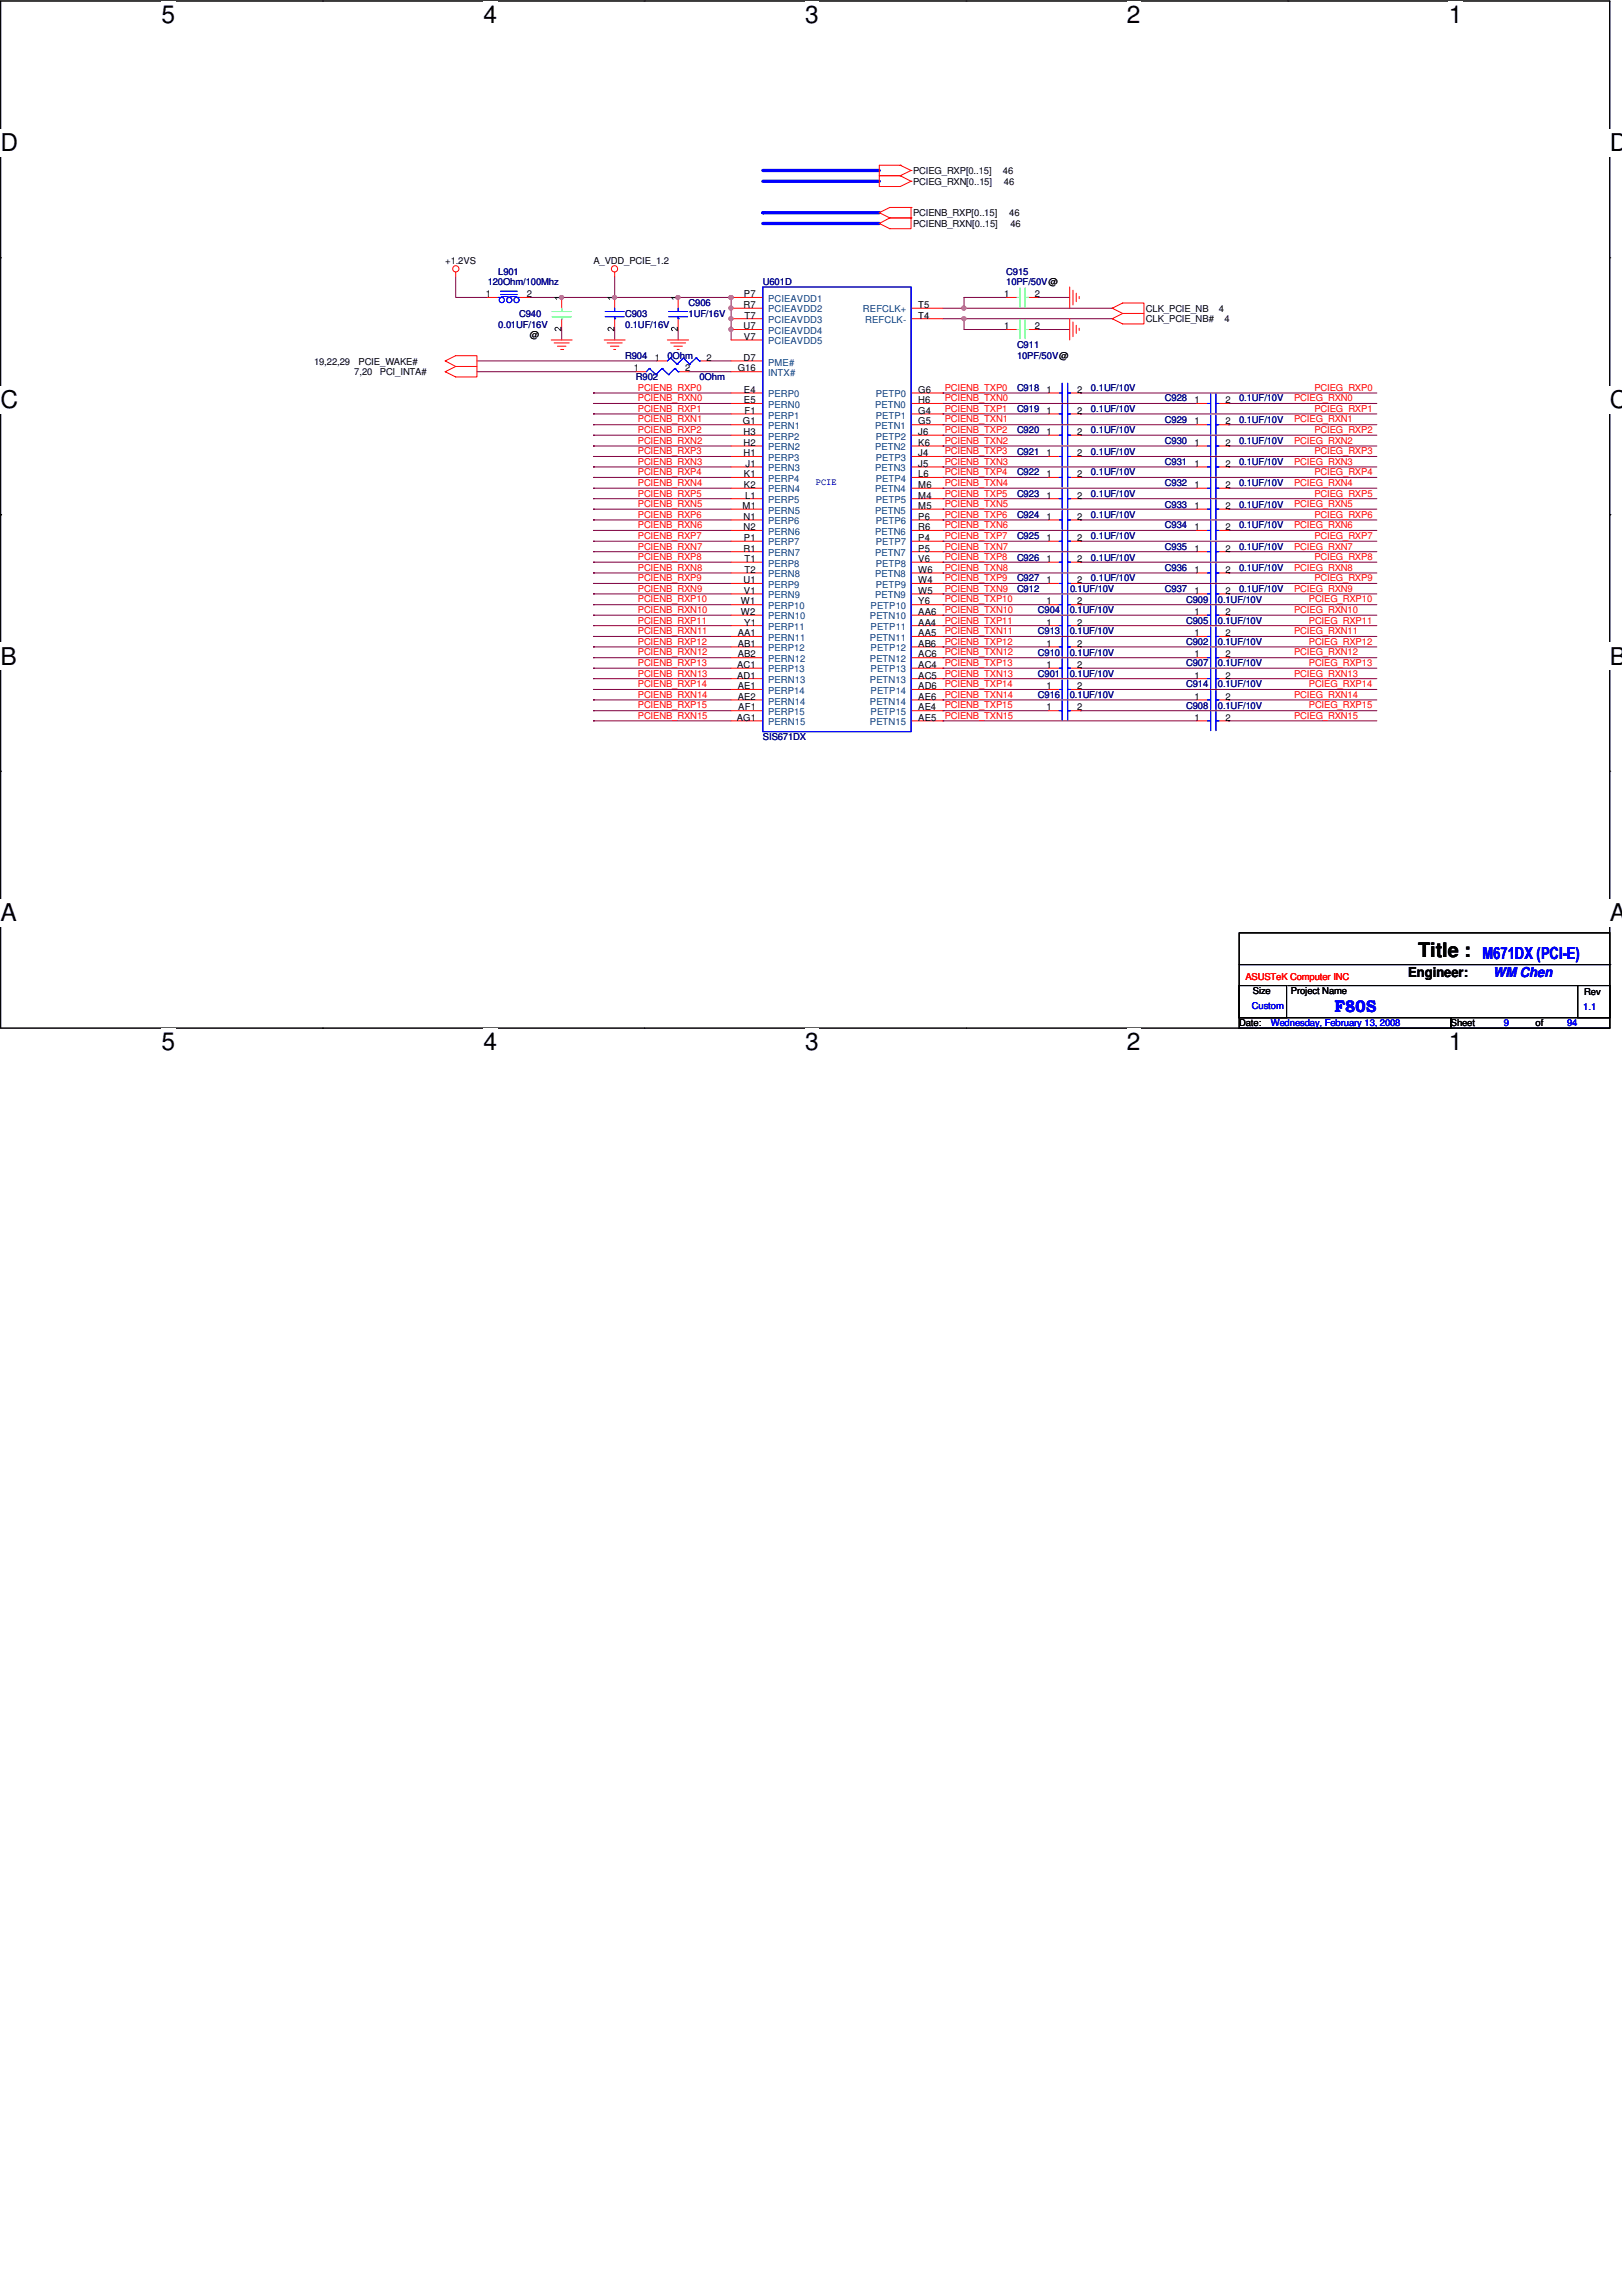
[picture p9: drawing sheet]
<svg xmlns="http://www.w3.org/2000/svg" width="210mm" height="297mm" viewBox="0 0 210 297" stroke-linecap="round" stroke-linejoin="round" font-family="sans-serif">
<defs><g id="words">
<g font-size="3.2">
<text x="20.9" y="3">5</text>
<text x="62.6" y="3">4</text>
<text x="104.2" y="3">3</text>
<text x="145.8" y="3">2</text>
<text x="187.5" y="3">1</text>
<text x=".1" y="19.6">D</text>
<text x="208.3" y="19.6">D</text>
<text x=".1" y="52.7">C</text>
<text x="208.3" y="52.7">C</text>
<text x=".1" y="86">B</text>
<text x="208.3" y="86">B</text>
<text x=".1" y="119.2">A</text>
<text x="208.3" y="119.2">A</text>
<text x="20.9" y="135.8">5</text>
<text x="62.6" y="135.8">4</text>
<text x="104.2" y="135.8">3</text>
<text x="145.8" y="135.8">2</text>
<text x="187.5" y="135.8">1</text>
</g>
<text font-size="2.6" x="183.5" y="123.8">Title :</text>
<g font-size="2.2" fill="#00f">
<text x="191.9" y="124.1">M671DX (PCI-E)</text>
<text x="172.7" y="130.9">F80S</text>
</g>
<text font-size="1.8" x="182.2" y="126.4">Engineer:</text>
<text font-size="1.8" fill="#00f" x="193.3" y="126.4">WM Chen</text>
<g font-size="1.2">
<text x="118.2" y="22.5">PCIEG_RXP[0..15]</text>
<text x="118.2" y="23.9">PCIEG_RXN[0..15]</text>
<text x="129.8" y="22.5">46</text>
<text x="129.9" y="23.9">46</text>
<text x="118.2" y="28">PCIENB_RXP[0..15]</text>
<text x="118.2" y="29.3">PCIENB_RXN[0..15]</text>
<text x="130.6" y="28">46</text>
<text x="130.8" y="29.3">46</text>
<text x="57.6" y="34.1">+1.2VS</text>
<text x="76.8" y="34.1">A_VDD_PCIE_1.2</text>
<text x="62.9" y="38.5">1</text>
<text x="68.2" y="38.5">2</text>
<text x="96.2" y="39.8">R7</text>
<text x="96.3" y="38.5">P7</text>
<text x="96.4" y="41.2">T7</text>
<text x="118.8" y="41.2">T4</text>
<text x="118.8" y="39.8">T5</text>
<text x="130" y="38.5">1</text>
<text x="133.9" y="38.5">2</text>
<text x="148.3" y="40.3">CLK_PCIE_NB</text>
<text x="148.3" y="41.7">CLK_PCIE_NB#</text>
<text x="157.7" y="40.3">4</text>
<text x="158.5" y="41.7">4</text>
<text x="40.6" y="47.2">19,22,29</text>
<text x="46.4" y="47.2">PCIE_WAKE#</text>
<text x="68.6" y="43.7">@</text>
<text x="84.8" y="46.7">1</text>
<text x="91.4" y="46.7">2</text>
<text x="96.2" y="42.6">U7</text>
<text x="96.2" y="46.7">D7</text>
<text x="96.3" y="43.9">V7</text>
<text x="130" y="42.6">1</text>
<text x="133.9" y="42.6">2</text>
<text x="45.8" y="48.5">7,20</text>
<text x="49.1" y="48.5">PCI_INTA#</text>
<text x="82" y="48">1</text>
<text x="88.7" y="48">2</text>
<text x="95.5" y="48">G16</text>
<text x="96.3" y="50.8">E4</text>
<text x="96.3" y="52.2">E5</text>
<text x="96.4" y="53.6">F1</text>
<text x="118.8" y="50.8">G6</text>
<text x="118.8" y="53.6">G4</text>
<text x="118.8" y="52.2">H6</text>
<text x="135.4" y="50.8">1</text>
<text x="135.4" y="53.6">1</text>
<text x="139.4" y="50.8">2</text>
<text x="139.4" y="53.6">2</text>
<text x="154.6" y="52.2">1</text>
<text x="158.6" y="52.2">2</text>
<text x="96.1" y="54.9">G1</text>
<text x="96.2" y="56.3">H3</text>
<text x="96.2" y="57.7">H2</text>
<text x="96.2" y="59">H1</text>
<text x="118.8" y="56.3">J6</text>
<text x="118.8" y="59">J4</text>
<text x="118.8" y="54.9">G5</text>
<text x="118.8" y="57.7">K6</text>
<text x="135.4" y="56.3">1</text>
<text x="135.4" y="59">1</text>
<text x="139.4" y="56.3">2</text>
<text x="139.4" y="59">2</text>
<text x="154.6" y="54.9">1</text>
<text x="154.6" y="57.7">1</text>
<text x="158.6" y="54.9">2</text>
<text x="158.6" y="57.7">2</text>
<text x="96.1" y="65.9">M1</text>
<text x="96.3" y="61.8">K1</text>
<text x="96.3" y="63.1">K2</text>
<text x="96.4" y="64.5">L1</text>
<text x="96.5" y="60.4">J1</text>
<text x="118.8" y="61.8">L6</text>
<text x="118.8" y="64.5">M4</text>
<text x="118.8" y="60.4">J5</text>
<text x="118.8" y="63.1">M6</text>
<text x="118.8" y="65.9">M5</text>
<text x="135.4" y="64.5">1</text>
<text x="135.4" y="61.8">1</text>
<text x="139.4" y="64.5">2</text>
<text x="139.4" y="61.8">2</text>
<text x="154.6" y="63.1">1</text>
<text x="154.6" y="60.4">1</text>
<text x="154.6" y="65.9">1</text>
<text x="158.6" y="63.1">2</text>
<text x="158.6" y="60.4">2</text>
<text x="158.6" y="65.9">2</text>
<text x="96.2" y="67.2">N1</text>
<text x="96.2" y="68.6">N2</text>
<text x="96.2" y="71.4">R1</text>
<text x="96.3" y="70">P1</text>
<text x="118.8" y="67.2">P6</text>
<text x="118.8" y="70">P4</text>
<text x="118.8" y="68.6">R6</text>
<text x="118.8" y="71.4">P5</text>
<text x="135.4" y="70">1</text>
<text x="135.4" y="67.2">1</text>
<text x="139.4" y="70">2</text>
<text x="139.4" y="67.2">2</text>
<text x="154.6" y="68.6">1</text>
<text x="154.6" y="71.4">1</text>
<text x="158.6" y="68.6">2</text>
<text x="158.6" y="71.4">2</text>
<text x="96.2" y="75.5">U1</text>
<text x="96.3" y="76.8">V1</text>
<text x="96.4" y="74.1">T2</text>
<text x="96.4" y="72.7">T1</text>
<text x="118.8" y="72.7">V6</text>
<text x="118.8" y="75.5">W4</text>
<text x="118.8" y="74.1">W6</text>
<text x="118.8" y="76.8">W5</text>
<text x="135.4" y="75.5">1</text>
<text x="135.4" y="72.7">1</text>
<text x="139.4" y="75.5">2</text>
<text x="139.4" y="72.7">2</text>
<text x="154.6" y="76.8">1</text>
<text x="154.6" y="74.1">1</text>
<text x="158.6" y="76.8">2</text>
<text x="158.6" y="74.1">2</text>
<text x="95.5" y="82.3">AA1</text>
<text x="95.5" y="83.7">AB1</text>
<text x="95.9" y="78.2">W1</text>
<text x="95.9" y="79.5">W2</text>
<text x="96.3" y="80.9">Y1</text>
<text x="118.8" y="78.2">Y6</text>
<text x="118.8" y="80.9">AA4</text>
<text x="118.8" y="83.7">AB6</text>
<text x="118.8" y="79.5">AA6</text>
<text x="118.8" y="82.3">AA5</text>
<text x="135.4" y="80.9">1</text>
<text x="135.4" y="78.2">1</text>
<text x="135.4" y="83.7">1</text>
<text x="139.4" y="80.9">2</text>
<text x="139.4" y="78.2">2</text>
<text x="139.4" y="83.7">2</text>
<text x="154.6" y="82.3">1</text>
<text x="154.6" y="79.5">1</text>
<text x="158.6" y="82.3">2</text>
<text x="158.6" y="79.5">2</text>
<text x="95.4" y="86.4">AC1</text>
<text x="95.4" y="87.8">AD1</text>
<text x="95.5" y="85">AB2</text>
<text x="95.5" y="89.2">AE1</text>
<text x="118.8" y="86.4">AC4</text>
<text x="118.8" y="89.2">AD6</text>
<text x="118.8" y="85">AC6</text>
<text x="118.8" y="87.8">AC5</text>
<text x="135.4" y="89.2">1</text>
<text x="135.4" y="86.4">1</text>
<text x="139.4" y="89.2">2</text>
<text x="139.4" y="86.4">2</text>
<text x="154.6" y="87.8">1</text>
<text x="154.6" y="85">1</text>
<text x="158.6" y="87.8">2</text>
<text x="158.6" y="85">2</text>
<text x="95.3" y="93.3">AG1</text>
<text x="95.5" y="90.6">AE2</text>
<text x="95.5" y="91.9">AF1</text>
<text x="118.8" y="91.9">AE4</text>
<text x="118.8" y="90.6">AE6</text>
<text x="118.8" y="93.3">AE5</text>
<text x="135.4" y="91.9">1</text>
<text x="139.4" y="91.9">2</text>
<text x="154.6" y="93.3">1</text>
<text x="154.6" y="90.6">1</text>
<text x="158.6" y="93.3">2</text>
<text x="158.6" y="90.6">2</text>
<text x="162.1" y="128.7">Size</text>
<text x="167" y="128.7">Project Name</text>
<text x="205" y="128.8">Rev</text>
<text x="160.4" y="132.8">Date:</text>
<text x="187.7" y="132.8">Sheet</text>
<text x="198.7" y="132.8">of</text>
</g>
<g font-size="1.2" fill="#000080">
<text x="64.5" y="35.5">L901</text>
<text x="130.2" y="35.5">C915</text>
<text x="63.1" y="36.9">120Ohm/100Mhz</text>
<text x="67.2" y="41">C940</text>
<text x="80.9" y="41">C903</text>
<text x="89.1" y="39.6">C906</text>
<text x="89.1" y="41">1UF/16V</text>
<text x="98.7" y="36.9">U601D</text>
<text x="130.2" y="36.9">10PF/50V@</text>
<text x="64.5" y="42.4">0.01UF/16V</text>
<text x="80.9" y="42.4">0.1UF/16V</text>
<text x="80.9" y="46.4">R904</text>
<text x="86.4" y="46.4">0Ohm</text>
<text x="131.6" y="45.1">C911</text>
<text x="131.6" y="46.4">10PF/50V@</text>
<text x="82.3" y="49.2">R902</text>
<text x="90.5" y="49.2">0Ohm</text>
<text x="131.6" y="50.6">C918</text>
<text x="131.6" y="53.3">C919</text>
<text x="141.2" y="50.6">0.1UF/10V</text>
<text x="141.2" y="53.3">0.1UF/10V</text>
<text x="150.7" y="51.9">C928</text>
<text x="160.4" y="51.9">0.1UF/10V</text>
<text x="131.6" y="56">C920</text>
<text x="131.6" y="58.8">C921</text>
<text x="141.2" y="56">0.1UF/10V</text>
<text x="141.2" y="58.8">0.1UF/10V</text>
<text x="150.7" y="54.7">C929</text>
<text x="150.7" y="57.4">C930</text>
<text x="160.4" y="54.7">0.1UF/10V</text>
<text x="160.4" y="57.4">0.1UF/10V</text>
<text x="131.6" y="64.3">C923</text>
<text x="131.6" y="61.5">C922</text>
<text x="141.2" y="64.3">0.1UF/10V</text>
<text x="141.2" y="61.5">0.1UF/10V</text>
<text x="150.7" y="62.9">C932</text>
<text x="150.7" y="60.2">C931</text>
<text x="150.7" y="65.7">C933</text>
<text x="160.4" y="62.9">0.1UF/10V</text>
<text x="160.4" y="60.2">0.1UF/10V</text>
<text x="160.4" y="65.7">0.1UF/10V</text>
<text x="131.6" y="69.8">C925</text>
<text x="131.6" y="67">C924</text>
<text x="141.2" y="69.8">0.1UF/10V</text>
<text x="141.2" y="67">0.1UF/10V</text>
<text x="150.7" y="68.4">C934</text>
<text x="150.7" y="71.1">C935</text>
<text x="160.4" y="68.4">0.1UF/10V</text>
<text x="160.4" y="71.1">0.1UF/10V</text>
<text x="131.6" y="76.6">C912</text>
<text x="131.6" y="75.2">C927</text>
<text x="131.6" y="72.5">C926</text>
<text x="138.5" y="76.6">0.1UF/10V</text>
<text x="141.2" y="75.2">0.1UF/10V</text>
<text x="141.2" y="72.5">0.1UF/10V</text>
<text x="150.7" y="76.6">C937</text>
<text x="150.7" y="73.9">C936</text>
<text x="153.5" y="78">C909</text>
<text x="157.6" y="78">0.1UF/10V</text>
<text x="160.4" y="76.6">0.1UF/10V</text>
<text x="160.4" y="73.9">0.1UF/10V</text>
<text x="134.3" y="79.3">C904</text>
<text x="134.3" y="82.1">C913</text>
<text x="138.4" y="79.3">0.1UF/10V</text>
<text x="138.4" y="82.1">0.1UF/10V</text>
<text x="153.5" y="80.7">C905</text>
<text x="153.5" y="83.4">C902</text>
<text x="157.6" y="80.7">0.1UF/10V</text>
<text x="157.6" y="83.4">0.1UF/10V</text>
<text x="134.3" y="87.5">C901</text>
<text x="134.3" y="84.8">C910</text>
<text x="138.4" y="87.5">0.1UF/10V</text>
<text x="138.4" y="84.8">0.1UF/10V</text>
<text x="153.5" y="86.2">C907</text>
<text x="153.5" y="88.9">C914</text>
<text x="157.6" y="86.2">0.1UF/10V</text>
<text x="157.6" y="88.9">0.1UF/10V</text>
<text x="98.7" y="95.8">SIS671DX</text>
<text x="134.3" y="90.3">C916</text>
<text x="138.4" y="90.3">0.1UF/10V</text>
<text x="153.5" y="91.7">C908</text>
<text x="157.6" y="91.7">0.1UF/10V</text>
</g>
<g font-size="1.2" fill="#004080">
<text x="99.4" y="39.1">PCIEAVDD1</text>
<text x="99.4" y="40.4">PCIEAVDD2</text>
<text x="99.4" y="41.8">PCIEAVDD3</text>
<text x="111.7" y="40.4">REFCLK+</text>
<text x="112" y="41.8">REFCLK-</text>
<text x="99.4" y="43.2">PCIEAVDD4</text>
<text x="99.4" y="44.5">PCIEAVDD5</text>
<text x="99.4" y="47.3">PME#</text>
<text x="99.4" y="51.4">PERP0</text>
<text x="99.4" y="52.7">PERN0</text>
<text x="99.4" y="48.6">INTX#</text>
<text x="113.2" y="52.7">PETN0</text>
<text x="113.3" y="51.4">PETP0</text>
<text x="99.4" y="54.1">PERP1</text>
<text x="99.4" y="55.5">PERN1</text>
<text x="99.4" y="56.9">PERP2</text>
<text x="99.4" y="58.3">PERN2</text>
<text x="99.4" y="59.6">PERP3</text>
<text x="113.2" y="55.5">PETN1</text>
<text x="113.2" y="58.3">PETN2</text>
<text x="113.3" y="56.9">PETP2</text>
<text x="113.3" y="54.1">PETP1</text>
<text x="113.3" y="59.6">PETP3</text>
<text x="99.4" y="61">PERN3</text>
<text x="99.4" y="62.4">PERP4</text>
<text x="99.4" y="63.7">PERN4</text>
<text x="99.4" y="65.1">PERP5</text>
<text x="113.2" y="61">PETN3</text>
<text x="113.2" y="63.7">PETN4</text>
<text x="113.3" y="62.4">PETP4</text>
<text x="113.3" y="65.1">PETP5</text>
<text x="99.4" y="66.5">PERN5</text>
<text x="99.4" y="67.8">PERP6</text>
<text x="99.4" y="69.2">PERN6</text>
<text x="99.4" y="70.6">PERP7</text>
<text x="99.4" y="72">PERN7</text>
<text x="113.2" y="66.5">PETN5</text>
<text x="113.2" y="69.2">PETN6</text>
<text x="113.2" y="72">PETN7</text>
<text x="113.3" y="67.8">PETP6</text>
<text x="113.3" y="70.6">PETP7</text>
<text x="99.4" y="77.4">PERN9</text>
<text x="99.4" y="74.7">PERN8</text>
<text x="99.4" y="76">PERP9</text>
<text x="99.4" y="73.3">PERP8</text>
<text x="113.2" y="74.7">PETN8</text>
<text x="113.2" y="77.4">PETN9</text>
<text x="113.3" y="73.3">PETP8</text>
<text x="113.3" y="76">PETP9</text>
<text x="99.4" y="78.8">PERP10</text>
<text x="99.4" y="80.1">PERN10</text>
<text x="99.4" y="81.5">PERP11</text>
<text x="99.4" y="82.9">PERN11</text>
<text x="112.6" y="80.1">PETN10</text>
<text x="112.6" y="82.9">PETN11</text>
<text x="112.6" y="78.8">PETP10</text>
<text x="112.6" y="81.5">PETP11</text>
<text x="99.4" y="84.3">PERP12</text>
<text x="99.4" y="85.6">PERN12</text>
<text x="99.4" y="87">PERP13</text>
<text x="99.4" y="88.4">PERN13</text>
<text x="99.4" y="89.7">PERP14</text>
<text x="112.6" y="85.6">PETN12</text>
<text x="112.6" y="88.4">PETN13</text>
<text x="112.6" y="84.3">PETP12</text>
<text x="112.6" y="87">PETP13</text>
<text x="112.6" y="89.7">PETP14</text>
<text x="99.4" y="91.1">PERN14</text>
<text x="99.4" y="92.5">PERP15</text>
<text x="99.4" y="93.9">PERN15</text>
<text x="112.6" y="91.1">PETN14</text>
<text x="112.6" y="93.9">PETN15</text>
<text x="112.6" y="92.5">PETP15</text>
</g>
<g font-size="1.2" fill="#f00">
<text x="82.6" y="50.5">PCIENB_RXP0</text>
<text x="82.6" y="51.9">PCIENB_RXN0</text>
<text x="82.6" y="53.3">PCIENB_RXP1</text>
<text x="122.3" y="51.9">PCIENB_TXN0</text>
<text x="122.3" y="53.3">PCIENB_TXP1</text>
<text x="122.3" y="50.5">PCIENB_TXP0</text>
<text x="167.5" y="51.9">PCIEG_RXN0</text>
<text x="170.1" y="53.3">PCIEG_RXP1</text>
<text x="170.1" y="50.5">PCIEG_RXP0</text>
<text x="82.6" y="54.7">PCIENB_RXN1</text>
<text x="82.6" y="56">PCIENB_RXP2</text>
<text x="82.6" y="57.4">PCIENB_RXN2</text>
<text x="82.6" y="58.8">PCIENB_RXP3</text>
<text x="122.3" y="54.7">PCIENB_TXN1</text>
<text x="122.3" y="56">PCIENB_TXP2</text>
<text x="122.3" y="57.4">PCIENB_TXN2</text>
<text x="122.3" y="58.8">PCIENB_TXP3</text>
<text x="167.5" y="54.7">PCIEG_RXN1</text>
<text x="167.5" y="57.4">PCIEG_RXN2</text>
<text x="170.1" y="56">PCIEG_RXP2</text>
<text x="170.1" y="58.8">PCIEG_RXP3</text>
<text x="82.6" y="60.1">PCIENB_RXN3</text>
<text x="82.6" y="61.5">PCIENB_RXP4</text>
<text x="82.6" y="62.9">PCIENB_RXN4</text>
<text x="82.6" y="64.3">PCIENB_RXP5</text>
<text x="82.6" y="65.6">PCIENB_RXN5</text>
<text x="122.3" y="60.1">PCIENB_TXN3</text>
<text x="122.3" y="61.5">PCIENB_TXP4</text>
<text x="122.3" y="62.9">PCIENB_TXN4</text>
<text x="122.3" y="64.3">PCIENB_TXP5</text>
<text x="122.3" y="65.6">PCIENB_TXN5</text>
<text x="167.5" y="60.1">PCIEG_RXN3</text>
<text x="167.5" y="65.6">PCIEG_RXN5</text>
<text x="167.5" y="62.9">PCIEG_RXN4</text>
<text x="170.1" y="64.3">PCIEG_RXP5</text>
<text x="170.1" y="61.5">PCIEG_RXP4</text>
<text x="82.6" y="67">PCIENB_RXP6</text>
<text x="82.6" y="68.4">PCIENB_RXN6</text>
<text x="82.6" y="69.7">PCIENB_RXP7</text>
<text x="82.6" y="71.1">PCIENB_RXN7</text>
<text x="122.3" y="67">PCIENB_TXP6</text>
<text x="122.3" y="68.4">PCIENB_TXN6</text>
<text x="122.3" y="69.7">PCIENB_TXP7</text>
<text x="122.3" y="71.1">PCIENB_TXN7</text>
<text x="167.5" y="68.4">PCIEG_RXN6</text>
<text x="167.5" y="71.1">PCIEG_RXN7</text>
<text x="170.1" y="67">PCIEG_RXP6</text>
<text x="170.1" y="69.7">PCIEG_RXP7</text>
<text x="82.6" y="72.5">PCIENB_RXP8</text>
<text x="82.6" y="73.8">PCIENB_RXN8</text>
<text x="82.6" y="75.2">PCIENB_RXP9</text>
<text x="82.6" y="76.6">PCIENB_RXN9</text>
<text x="82.6" y="77.9">PCIENB_RXP10</text>
<text x="122.3" y="77.9">PCIENB_TXP10</text>
<text x="122.3" y="72.5">PCIENB_TXP8</text>
<text x="122.3" y="73.8">PCIENB_TXN8</text>
<text x="122.3" y="75.2">PCIENB_TXP9</text>
<text x="122.3" y="76.6">PCIENB_TXN9</text>
<text x="167.5" y="73.8">PCIEG_RXN8</text>
<text x="167.5" y="76.6">PCIEG_RXN9</text>
<text x="169.4" y="77.9">PCIEG_RXP10</text>
<text x="170.1" y="72.5">PCIEG_RXP8</text>
<text x="170.1" y="75.2">PCIEG_RXP9</text>
<text x="82.6" y="79.3">PCIENB_RXN10</text>
<text x="82.6" y="80.7">PCIENB_RXP11</text>
<text x="82.6" y="82">PCIENB_RXN11</text>
<text x="82.6" y="83.4">PCIENB_RXP12</text>
<text x="122.3" y="79.3">PCIENB_TXN10</text>
<text x="122.3" y="80.7">PCIENB_TXP11</text>
<text x="122.3" y="82">PCIENB_TXN11</text>
<text x="122.3" y="83.4">PCIENB_TXP12</text>
<text x="167.5" y="79.3">PCIEG_RXN10</text>
<text x="167.5" y="82">PCIEG_RXN11</text>
<text x="169.4" y="80.7">PCIEG_RXP11</text>
<text x="169.4" y="83.4">PCIEG_RXP12</text>
<text x="82.6" y="84.8">PCIENB_RXN12</text>
<text x="82.6" y="86.1">PCIENB_RXP13</text>
<text x="82.6" y="88.9">PCIENB_RXP14</text>
<text x="82.6" y="87.5">PCIENB_RXN13</text>
<text x="122.3" y="84.8">PCIENB_TXN12</text>
<text x="122.3" y="86.1">PCIENB_TXP13</text>
<text x="122.3" y="87.5">PCIENB_TXN13</text>
<text x="122.3" y="88.9">PCIENB_TXP14</text>
<text x="167.5" y="84.8">PCIEG_RXN12</text>
<text x="167.5" y="87.5">PCIEG_RXN13</text>
<text x="169.4" y="86.1">PCIEG_RXP13</text>
<text x="169.4" y="88.9">PCIEG_RXP14</text>
<text x="82.6" y="90.3">PCIENB_RXN14</text>
<text x="82.6" y="91.7">PCIENB_RXP15</text>
<text x="82.6" y="93">PCIENB_RXN15</text>
<text x="122.3" y="93">PCIENB_TXN15</text>
<text x="122.3" y="90.3">PCIENB_TXN14</text>
<text x="122.3" y="91.7">PCIENB_TXP15</text>
<text x="167.5" y="90.3">PCIEG_RXN14</text>
<text x="167.5" y="93">PCIEG_RXN15</text>
<text x="169.4" y="91.7">PCIEG_RXP15</text>
<text x="161.2" y="126.7">ASUSTeK Computer INC</text>
</g>
<g font-size="1.2" fill="#00f">
<text x="105.6" y="62.7">PCIE</text>
<text x="162" y="130.6">Custom</text>
<text x="204.9" y="130.7">1.1</text>
<text x="164.5" y="132.8">Wednesday, February 13, 2008</text>
<text x="194.6" y="132.8">9</text>
<text x="202.8" y="132.8">94</text>
</g>
</g></defs>
<path d="M.1 .1h208.2v132.9h-208.2z" fill="none" stroke="#000" stroke-width=".13"/>
<g fill="#fff">
<path d="M20.9 .1h1.8v3.6h-1.8z"/>
<path d="M20.9 133h1.8v3.6h-1.8z"/>
</g>
<path d="M41.7 .1h.1M41.7 133h.1" fill="none" stroke="#000" stroke-width=".13"/>
<g fill="#fff">
<path d="M62.5 .1h1.8v3.6h-1.8z"/>
<path d="M62.5 133h1.8v3.6h-1.8z"/>
</g>
<path d="M83.4 .1h.1M83.4 133h.1" fill="none" stroke="#000" stroke-width=".13"/>
<g fill="#fff">
<path d="M104.2 .1h1.8v3.6h-1.8z"/>
<path d="M104.2 133h1.8v3.6h-1.8z"/>
</g>
<path d="M125 .1h.1M125 133h.1" fill="none" stroke="#000" stroke-width=".13"/>
<g fill="#fff">
<path d="M145.8 .1h1.8v3.6h-1.8z"/>
<path d="M145.8 133h1.8v3.6h-1.8z"/>
</g>
<path d="M166.7 .1h.1M166.7 133h.1" fill="none" stroke="#000" stroke-width=".13"/>
<g fill="#fff">
<path d="M187.5 .1h1.8v3.6h-1.8z"/>
<path d="M187.5 133h1.8v3.6h-1.8z"/>
<path d="M.1 16.7h2.3v3.6h-2.3z"/>
<path d="M208.3 16.7h1.5v3.6h-1.5z"/>
<path d="M.1 49.9h2.3v3.6h-2.3z"/>
<path d="M208.3 49.9h1.5v3.6h-1.5z"/>
</g>
<path d="M.1 33.4h.1M208.3 33.4h.1" fill="none" stroke="#000" stroke-width=".13"/>
<g fill="#fff">
<path d="M.1 83.1h2.1v3.6h-2.1z"/>
<path d="M208.3 83.1h1.5v3.6h-1.5z"/>
</g>
<path d="M.1 66.6h.1M208.3 66.6h.1" fill="none" stroke="#000" stroke-width=".13"/>
<g fill="#fff">
<path d="M.1 116.4h2.1v3.5h-2.1z"/>
<path d="M208.3 116.4h1.5v3.5h-1.5z"/>
</g>
<path d="M.1 99.8h.1M208.3 99.8h.1" fill="none" stroke="#000" stroke-width=".13"/>
<path d="M94.6 38.5h.1M94.6 38.5v1.4M124.8 41.2v1.4M139.8 78.2h.1M139.8 78.2h38.4M122 93.3h.1M122 93.3h32.9" fill="none" stroke="#800040" stroke-width=".13"/>
<circle cx="94.6" cy="38.5" r=".26" fill="#f0f"/>
<circle cx="94.6" cy="38.5" r=".26" fill="none" stroke="#f0f" stroke-width=".13"/>
<path d="M94.6 42.6h.1M94.6 42.6v1.4" fill="none" stroke="#800040" stroke-width=".13"/>
<circle cx="94.6" cy="42.6" r=".28" fill="#f0f"/>
<circle cx="94.6" cy="42.6" r=".28" fill="none" stroke="#f0f" stroke-width=".13"/>
<path d="M94.6 39.9h.1M94.6 39.9v1.3" fill="none" stroke="#800040" stroke-width=".13"/>
<circle cx="94.6" cy="39.9" r=".28" fill="#f0f"/>
<circle cx="94.6" cy="39.9" r=".28" fill="none" stroke="#f0f" stroke-width=".13"/>
<path d="M124.8 39.9h.1M124.8 39.9h19.1" fill="none" stroke="#800040" stroke-width=".13"/>
<circle cx="124.7" cy="39.9" r=".28" fill="#f0f"/>
<circle cx="124.7" cy="39.9" r=".28" fill="none" stroke="#f0f" stroke-width=".13"/>
<path d="M87.8 38.5h.1M87.8 38.5h6.8M122 78.2h.1M122 78.2h13.7" fill="none" stroke="#800040" stroke-width=".13"/>
<circle cx="94.6" cy="38.5" r=".26" fill="#f0f"/>
<circle cx="94.6" cy="38.5" r=".26" fill="none" stroke="#f0f" stroke-width=".13"/>
<circle cx="87.7" cy="38.5" r=".26" fill="#f0f"/>
<circle cx="87.7" cy="38.5" r=".26" fill="none" stroke="#f0f" stroke-width=".13"/>
<g fill="none" stroke="#800040" stroke-width=".13">
<path d="M79.5 38.5h.1M79.5 38.5h8.3M89.1 48.1h5.5M91.9 46.7h2.7M122 52.2h.1M122 53.6h.1M122 54.9h.1M122 56.3h.1M122 57.7h.1M122 59.1h.1M122 52.2h32.9M122 53.6h13.7"/>
<path d="M122 54.9h32.9M122 56.3h13.7M122 57.7h32.9M122 59.1h13.7M139.8 53.6h.1M139.8 53.6h38.4M159 54.9h.1M159 54.9h19.2M122 60.4h.1M122 61.8h.1M122 63.2h.1M122 64.5h.1"/>
<path d="M122 65.9h.1M122 79.6h.1M122 67.3h.1M122 68.6h.1M122 70h.1M122 71.4h.1M122 72.7h.1M122 74.1h.1M122 75.5h.1M122 76.8h.1M122 72.7h13.7M122 74.1h32.9"/>
<path d="M122 75.5h13.7M122 76.8h32.9M122 60.4h32.9M122 61.8h13.7M122 63.2h32.9M122 64.5h13.7M122 65.9h32.9M122 79.6h32.9M122 67.3h13.7M122 68.6h32.9M122 70h13.7M122 71.4h32.9"/>
<path d="M139.8 72.7h.1M139.8 75.5h.1M139.8 72.7h38.4M139.8 75.5h38.4M159 74.1h.1M159 76.8h.1M159 79.6h.1M159 74.1h19.2M159 76.8h19.2M159 79.6h19.2M122 80.9h.1M122 82.3h.1"/>
<path d="M122 83.7h.1M122 85.1h.1M122 86.4h.1M122 87.8h.1M122 89.2h.1M122 90.6h.1M122 91.9h.1M122 80.9h13.7M122 82.3h32.9M122 83.7h13.7M122 85.1h32.9M122 86.4h13.7"/>
<path d="M122 87.8h32.9M122 89.2h13.7M122 90.6h32.9M122 91.9h13.7M139.8 80.9h.1M139.8 83.7h.1M139.8 86.4h.1M139.8 89.2h.1M139.8 91.9h.1M139.8 80.9h38.4M139.8 83.7h38.4M139.8 86.4h38.4"/>
<path d="M139.8 89.2h38.4M139.8 91.9h38.4M159 82.3h.1M159 85.1h.1M159 87.8h.1M159 90.6h.1M159 93.3h.1M159 82.3h19.2M159 85.1h19.2M159 87.8h19.2M159 90.6h19.2M159 93.3h19.2"/>
</g>
<circle cx="79.5" cy="38.5" r=".26" fill="#f0f"/>
<circle cx="79.5" cy="38.5" r=".26" fill="none" stroke="#f0f" stroke-width=".13"/>
<g fill="none" stroke="#800040" stroke-width=".13">
<path d="M59 35.8v2.7h4.1M79.5 35.8v2.7M134.3 38.5h4.1M76.8 50.8h.1M76.8 52.2h.1M76.8 53.6h.1M76.8 54.9h.1M76.8 56.3h.1M76.8 57.7h.1M76.8 59.1h.1M76.8 56.3h17.8M76.8 57.7h17.8"/>
<path d="M76.8 59.1h17.8M76.8 50.8h17.8M76.8 52.2h17.8M76.8 53.6h17.8M76.8 54.9h17.8M94.6 41.2h.1M94.6 41.2v1.4M122 50.8h.1M122 50.8h13.7M139.8 56.3h.1M139.8 59.1h.1M139.8 50.8h.1"/>
<path d="M139.8 56.3h38.4M139.8 59.1h38.4M139.8 50.8h38.4M159 57.7h.1M159 52.2h.1M159 57.7h19.2M159 52.2h19.2M76.8 60.4h.1M76.8 61.8h.1M76.8 63.2h.1M76.8 64.5h.1M76.8 65.9h.1"/>
<path d="M76.8 67.3h.1M76.8 68.6h.1M76.8 70h.1M76.8 71.4h.1M76.8 72.7h.1M76.8 74.1h.1M76.8 75.5h.1M76.8 76.8h.1M76.8 78.2h.1M76.8 79.6h.1M76.8 60.4h17.8M76.8 64.5h17.8"/>
<path d="M76.8 65.9h17.8M76.8 67.3h17.8M76.8 68.6h17.8M76.8 70h17.8M76.8 71.4h17.8M76.8 61.8h17.8M76.8 63.2h17.8M76.8 72.7h17.8M76.8 74.1h17.8M76.8 75.5h17.8M76.8 76.8h17.8M76.8 78.2h17.8"/>
<path d="M76.8 79.6h17.8M139.8 64.5h.1M139.8 67.3h.1M139.8 70h.1M139.8 61.8h.1M139.8 64.5h38.4M139.8 67.3h38.4M139.8 70h38.4M139.8 61.8h38.4M159 60.4h.1M159 65.9h.1M159 68.6h.1"/>
<path d="M159 71.4h.1M159 63.2h.1M159 60.4h19.2M159 65.9h19.2M159 68.6h19.2M159 71.4h19.2M159 63.2h19.2M76.8 80.9h.1M76.8 82.3h.1M76.8 83.7h.1M76.8 85.1h.1M76.8 86.4h.1"/>
<path d="M76.8 89.2h.1M76.8 90.6h.1M76.8 91.9h.1M76.8 93.3h.1M76.8 87.8h.1M76.8 80.9h17.8M76.8 82.3h17.8M76.8 83.7h17.8M76.8 85.1h17.8M76.8 86.4h17.8M76.8 89.2h17.8M76.8 90.6h17.8"/>
<path d="M76.8 91.9h17.8M76.8 93.3h17.8M76.8 87.8h17.8"/>
</g>
<circle cx="94.6" cy="41.2" r=".26" fill="#f0f"/>
<circle cx="94.6" cy="41.2" r=".26" fill="none" stroke="#f0f" stroke-width=".13"/>
<path d="M122 39.9h2.8M124.8 41.2h.1M124.8 41.2h19.1" fill="none" stroke="#800040" stroke-width=".13"/>
<circle cx="124.7" cy="41.2" r=".26" fill="#f0f"/>
<circle cx="124.7" cy="41.2" r=".26" fill="none" stroke="#f0f" stroke-width=".13"/>
<path d="M68.6 38.5h4.1M72.7 38.5h.1M130.2 38.5h-5.4v1.4M61.7 46.7h23.3M61.7 48.1h20.6M79.5 42.6v1.4M87.8 42.6v1.4M122 41.2h2.8M124.8 42.6h5.4M134.3 42.6h4.1" fill="none" stroke="#800040" stroke-width=".13"/>
<circle cx="72.7" cy="38.5" r=".26" fill="#f0f"/>
<circle cx="72.7" cy="38.5" r=".26" fill="none" stroke="#f0f" stroke-width=".13"/>
<path d="M72.7 38.5h6.8M79.5 38.5h.1M72.7 42.6v1.4" fill="none" stroke="#800040" stroke-width=".13"/>
<path d="M98.7 27.5h.1M98.7 23.5h15.1M98.7 22.1h15.1M98.7 28.9h15.1M98.7 27.5h15.1" fill="none" stroke="#00f" stroke-width=".42"/>
<g fill="none" stroke="#f00" stroke-width=".13">
<path d="M59 35.2v.6M63.1 38.5h1.4M67.2 38.5h1.4M72.7 38.5v1.4M79.5 35.2v.6M79.5 38.5v1.4M87.8 38.5v1.4M94.6 38.5h4.1M94.6 39.9h4.1M113.8 27.5h.1M113.8 28.9h.1M113.8 22.7h2.7"/>
<path d="M113.8 27.5l1.3 .7M115.1 28.2h2.8M115.1 28.2l-1.3 .7M116.5 21.4h.1M116.5 22.7h.1M116.5 21.4h-2.7v2.7h2.7l1.4-.6M116.5 21.4l1.4 .7M116.5 22.7l1.4 .8M117.9 22.1h.1M117.9 23.5h.1M117.9 26.8v1.4h-2.8M117.9 26.8h.1"/>
<path d="M117.9 28.2v1.4h-2.8l-1.3-.7M117.9 28.2h.1M117.9 22.1l-1.4 .6M117.9 26.8h-2.8l-1.3 .7M117.9 39.9h4.1M130.2 38.5h1.4M133 38.5h1.3M138.4 37.1v2.8M138.9 37.5v2M139.3 37.9v1.1M139.7 38.4v.3M143.9 39.9l1.4-.7h2.7v1.4h-2.7"/>
<path d="M143.9 39.9h.1M143.9 39.9l1.4 .7M57.6 46.7l1.4-.7h2.7v1.4h-2.7M57.6 46.7h.1M57.6 48.1h.1M57.6 46.7l1.4 .7M59 47.4h2.7v1.4h-2.7l-1.4-.7M59 47.4l-1.4 .7M71.3 44h2.7M71.7 44.4h2M72.1 44.8h1.1M72.6 45.2h.2"/>
<path d="M72.7 41.2v1.4M72.8 45.2h.1M78.2 44h2.7M78.6 44.4h1.9M79 44.8h1.1M79.4 45.2h.3M79.5 41.2v1.4M82.3 48.1h1.4M85 46.7h1.4M86.4 44h2.7M86.8 44.4h1.9M87.2 44.8h1.1"/>
<path d="M87.6 45.2h.3M87.8 41.2v1.4M87.8 48.1h1.3M90.5 46.7h1.4M94.6 44h4.1M94.6 52.2h4.1M94.6 50.8h4.1M94.6 53.6h4.1M94.6 48.1h4.1M94.6 54.9h4.1M94.6 56.3h4.1M94.6 57.7h4.1"/>
<path d="M94.6 59.1h4.1M94.6 41.2h4.1M94.6 42.6h4.1M94.6 46.7h4.1M117.9 52.2h4.1M117.9 50.8h4.1M117.9 53.6h4.1M117.9 54.9h4.1M117.9 56.3h4.1M117.9 57.7h4.1M117.9 59.1h4.1M117.9 41.2h4.1"/>
<path d="M130.2 42.6h1.4M133 42.6h1.3M135.7 50.8h1.4M135.7 53.6h1.4M135.7 56.3h1.4M135.7 59.1h1.4M138.4 41.2v2.8M138.4 50.8h1.4M138.4 53.6h1.4M138.4 56.3h1.4M138.4 59.1h1.4M138.9 41.7v1.9"/>
<path d="M139.3 42.1v1M139.7 42.5v.3M143.9 41.2h.1M145.3 40.6h2.7v1.3h-2.7l-1.4-.7M145.3 40.6l-1.4 .6M154.9 52.2h1.4M154.9 54.9h1.4M154.9 57.7h1.4M157.6 52.2h1.4M157.6 54.9h1.4M157.6 57.7h1.4M94.6 63.2h4.1"/>
<path d="M94.6 78.2h4.1M94.6 75.5h4.1M94.6 64.5h4.1M94.6 61.8h4.1M94.6 60.4h4.1M94.6 68.6h4.1M94.6 76.8h4.1M94.6 65.9h4.1M94.6 72.7h4.1M94.6 74.1h4.1M94.6 79.6h4.1M94.6 67.3h4.1"/>
<path d="M94.6 70h4.1M94.6 71.4h4.1M117.9 63.2h4.1M117.9 78.2h4.1M117.9 75.5h4.1M117.9 64.5h4.1M117.9 61.8h4.1M117.9 60.4h4.1M117.9 68.6h4.1M117.9 76.8h4.1M117.9 65.9h4.1M117.9 72.7h4.1"/>
<path d="M117.9 74.1h4.1M117.9 79.6h4.1M117.9 67.3h4.1M117.9 70h4.1M117.9 71.4h4.1M135.7 78.2h1.4M135.7 75.5h1.4M135.7 64.5h1.4M135.7 61.8h1.4M135.7 72.7h1.4M135.7 67.3h1.4M135.7 70h1.4"/>
<path d="M138.4 78.2h1.4M138.4 75.5h1.4M138.4 64.5h1.4M138.4 61.8h1.4M138.4 72.7h1.4M138.4 67.3h1.4M138.4 70h1.4M154.9 63.2h1.4M154.9 60.4h1.4M154.9 68.6h1.4M154.9 76.8h1.4M154.9 65.9h1.4"/>
<path d="M154.9 74.1h1.4M154.9 79.6h1.4M154.9 71.4h1.4M157.6 63.2h1.4M157.6 60.4h1.4M157.6 68.6h1.4M157.6 76.8h1.4M157.6 65.9h1.4M157.6 74.1h1.4M157.6 79.6h1.4M157.6 71.4h1.4M94.6 93.3h4.1"/>
<path d="M94.6 80.9h4.1M94.6 82.3h4.1M94.6 87.8h4.1M94.6 90.6h4.1M94.6 83.7h4.1M94.6 91.9h4.1M94.6 86.4h4.1M94.6 85.1h4.1M94.6 89.2h4.1M117.9 93.3h4.1M117.9 80.9h4.1M117.9 82.3h4.1"/>
<path d="M117.9 87.8h4.1M117.9 90.6h4.1M117.9 83.7h4.1M117.9 91.9h4.1M117.9 86.4h4.1M117.9 85.1h4.1M117.9 89.2h4.1M135.7 80.9h1.4M135.7 83.7h1.4M135.7 91.9h1.4M135.7 86.4h1.4M135.7 89.2h1.4"/>
<path d="M138.4 80.9h1.4M138.4 83.7h1.4M138.4 91.9h1.4M138.4 86.4h1.4M138.4 89.2h1.4M154.9 93.3h1.4M154.9 82.3h1.4M154.9 87.8h1.4M154.9 90.6h1.4M154.9 85.1h1.4M157.6 93.3h1.4M157.6 82.3h1.4"/>
<path d="M157.6 87.8h1.4M157.6 90.6h1.4M157.6 85.1h1.4"/>
<circle cx="59" cy="34.8" r=".41"/>
<circle cx="79.5" cy="34.8" r=".4"/>
</g>
<path d="M160.4 120.7h47.9v11h-47.9zM160.4 127.5h6.1v4.2h-6.1zM160.4 131.7h27.3v1.3h-27.3zM160.4 124.8h47.9M166.7 127.5h37.5M187.7 131.7h20.6v1.3h-20.6zM204.2 127.5h4.1v4.2h-4.1zM204.2 127.5h.1M208.3 124.8h.1" fill="none" stroke="#000" stroke-width=".13"/>
<g fill="none" stroke="#00f" stroke-width=".13">
<path d="M64.5 38.5h.4M64.8 38.1h2.1M64.8 37.7h2.1M64.9 38.4h.5h.4M66 38.4h.4h.5M66.8 38.5h.4M79.5 39.9v.4M87.8 39.9v.4M98.7 37.1h19.2v57.6h-19.2zM78.3 40.3h2.5M78.3 41h2.5M79.5 41.2h.1"/>
<path d="M79.5 41v.2M84 47.7h.1M84 47.7l.9 .8M84 47.7l-.3 .4M84.9 48.5h.1M85.7 47.7h.1M85.7 47.7l.8 .8M85.7 47.7l-.8 .8M86.5 48.5h.1M86.5 40.3h2.5M86.5 41h2.5M86.8 46.3h.1"/>
<path d="M86.8 46.3l.8 .8M86.8 46.3l-.4 .4M87.3 47.7h.1M87.3 47.7l.5 .4M87.3 47.7l-.8 .8M87.6 47.1h.1M87.8 41.2h.1M87.8 48.1h.1M87.8 41v.2M88.4 46.3h.1M88.4 46.3l.8 .8M88.4 46.3l-.8 .8"/>
<path d="M89.2 47.1h.1M90.1 46.3h.1M90.1 46.3l.4 .4M90.1 46.3l-.9 .8M90.5 46.7h.1M137.1 50.8h.4M137.1 53.6h.4M137.1 56.3h.4M137.1 59.1h.4M137.5 49.6v2.5M137.5 52.3v2.5M137.5 55.1v2.4"/>
<path d="M137.5 57.8v2.5M138.2 49.6v2.5M138.2 52.3v2.5M138.2 55.1v2.4M138.2 57.8v2.5M138.2 50.8h.2M138.2 53.6h.2M138.2 56.3h.2M138.2 59.1h.2M138.4 50.8h.1M138.4 53.6h.1M138.4 56.3h.1"/>
<path d="M138.4 59.1h.1M156.3 52.2h.4M156.3 54.9h.4M156.3 57.7h.4M156.7 51v2.4M156.7 53.7v2.5M156.7 56.4v2.5M156.7 59.2v2.4M157.4 51v2.4M157.4 53.7v2.5M157.4 56.4v2.5M157.4 59.2v2.4"/>
<path d="M157.4 52.2h.2M157.4 54.9h.2M157.4 57.7h.2M157.6 52.2h.1M157.6 54.9h.1M157.6 57.7h.1M137.1 78.2h.4M137.1 75.5h.4M137.1 64.5h.4M137.1 61.8h.4M137.1 72.7h.4M137.1 70h.4"/>
<path d="M137.1 67.3h.4M137.5 60.5v2.5M137.5 63.3v2.4M137.5 66v2.5M137.5 68.7v2.5M137.5 71.5v2.5M137.5 74.3v2.4M137.5 77v2.5M137.5 79.7v2.5M138.2 60.5v2.5M138.2 63.3v2.4M138.2 66v2.5"/>
<path d="M138.2 68.7v2.5M138.2 71.5v2.5M138.2 74.3v2.4M138.2 77v2.5M138.2 79.7v2.5M138.2 78.2h.2M138.2 75.5h.2M138.2 64.5h.2M138.2 61.8h.2M138.2 72.7h.2M138.2 70h.2M138.2 67.3h.2"/>
<path d="M138.4 78.2h.1M138.4 75.5h.1M138.4 64.5h.1M138.4 61.8h.1M138.4 72.7h.1M138.4 70h.1M138.4 67.3h.1M156.3 63.2h.4M156.3 60.4h.4M156.3 68.6h.4M156.3 76.8h.4M156.3 65.9h.4"/>
<path d="M156.3 74.1h.4M156.3 71.4h.4M156.3 79.6h.4M156.7 61.9v2.5M156.7 64.6v2.5M156.7 67.4v2.4M156.7 70.1v2.5M156.7 72.9v2.5M156.7 75.6v2.5M156.7 78.4v2.4M157.4 61.9v2.5M157.4 64.6v2.5"/>
<path d="M157.4 67.4v2.4M157.4 70.1v2.5M157.4 72.9v2.5M157.4 75.6v2.5M157.4 78.4v2.4M157.4 63.2h.2M157.4 60.4h.2M157.4 68.6h.2M157.4 76.8h.2M157.4 65.9h.2M157.4 74.1h.2M157.4 71.4h.2"/>
<path d="M157.4 79.6h.2M157.6 63.2h.1M157.6 60.4h.1M157.6 68.6h.1M157.6 76.8h.1M157.6 65.9h.1M157.6 74.1h.1M157.6 71.4h.1M157.6 79.6h.1M137.1 80.9h.4M137.1 83.7h.4M137.1 91.9h.4"/>
<path d="M137.1 89.2h.4M137.1 86.4h.4M137.5 82.5v2.4M137.5 85.2v2.5M137.5 88v2.4M137.5 90.7v2.4M138.2 82.5v2.4M138.2 85.2v2.5M138.2 88v2.4M138.2 90.7v2.4M138.2 80.9h.2M138.2 83.7h.2"/>
<path d="M138.2 91.9h.2M138.2 89.2h.2M138.2 86.4h.2M138.4 80.9h.1M138.4 83.7h.1M138.4 91.9h.1M138.4 89.2h.1M138.4 86.4h.1M156.3 93.3h.4M156.3 82.3h.4M156.3 87.8h.4M156.3 90.6h.4"/>
<path d="M156.3 85.1h.4M156.7 81.1v2.5M156.7 83.8v2.5M156.7 86.6v2.5M156.7 89.3v2.5M156.7 92.1v2.4M157.4 81.1v2.5M157.4 83.8v2.5M157.4 86.6v2.5M157.4 89.3v2.5M157.4 92.1v2.4M157.4 93.3h.2"/>
<path d="M157.4 82.3h.2M157.4 87.8h.2M157.4 90.6h.2M157.4 85.1h.2M157.6 93.3h.1M157.6 82.3h.1M157.6 87.8h.1M157.6 90.6h.1M157.6 85.1h.1"/>
<circle cx="64.9" cy="38.8" r=".34"/>
<circle cx="65.9" cy="38.8" r=".34"/>
<circle cx="66.8" cy="38.8" r=".34"/>
</g>
<path d="M131.6 38.5h.4M132 37.3v2.5M132.7 37.3v2.5M132.7 38.5h.3M133 38.5h.1M131.6 42.6h.4M132 41.4v2.4M132.7 41.4v2.4M132.7 42.6h.3M133 42.6h.1" fill="none" stroke="#80ff80" stroke-width=".13"/>
<path d="M71.8 38.4h.8v.2h-.6l.1 .2h-.1zM78.6 38.4h.9v.2h-.7l.2 .2h-.2zM86.8 38.4h.9v.2h-.7l.2 .2h-.1zM71.8 42.4a.52 .52 0 0 1 .7 .3v-.4h.1v.5h-.1a.39 .39 0 0 0-.6-.3l.1 .3-.2-.1zM78.7 42.4a.36 .36 0 0 1 .6 .2l.1 .1v-.4h.1v.5h-.2a.37 .37 0 0 0-.6-.3l.2 .3-.3-.1zM86.9 42.4a.52 .52 0 0 1 .7 .3v-.4h.1v.5h-.2a.39 .39 0 0 0-.5-.3l.1 .3-.2-.1z" fill="#000"/>
<path d="M72.7 39.9v.4M71.5 40.3h2.4M71.5 41h2.4M72.7 41.2h.1M72.7 41v.2" fill="none" stroke="#00ff80" stroke-width=".13"/>
<circle cx="94.6" cy="38.5" r=".26" fill="#f0f"/>
<circle cx="94.6" cy="38.5" r=".26" fill="none" stroke="#f0f" stroke-width=".13"/>
<circle cx="94.6" cy="42.6" r=".28" fill="#f0f"/>
<circle cx="94.6" cy="42.6" r=".28" fill="none" stroke="#f0f" stroke-width=".13"/>
<circle cx="94.6" cy="39.9" r=".28" fill="#f0f"/>
<circle cx="94.6" cy="39.9" r=".28" fill="none" stroke="#f0f" stroke-width=".13"/>
<circle cx="124.7" cy="39.9" r=".28" fill="#f0f"/>
<circle cx="124.7" cy="39.9" r=".28" fill="none" stroke="#f0f" stroke-width=".13"/>
<circle cx="94.6" cy="38.5" r=".26" fill="#f0f"/>
<circle cx="94.6" cy="38.5" r=".26" fill="none" stroke="#f0f" stroke-width=".13"/>
<circle cx="87.7" cy="38.5" r=".26" fill="#f0f"/>
<circle cx="87.7" cy="38.5" r=".26" fill="none" stroke="#f0f" stroke-width=".13"/>
<circle cx="79.5" cy="38.5" r=".26" fill="#f0f"/>
<circle cx="79.5" cy="38.5" r=".26" fill="none" stroke="#f0f" stroke-width=".13"/>
<circle cx="94.6" cy="41.2" r=".26" fill="#f0f"/>
<circle cx="94.6" cy="41.2" r=".26" fill="none" stroke="#f0f" stroke-width=".13"/>
<circle cx="124.7" cy="41.2" r=".26" fill="#f0f"/>
<circle cx="124.7" cy="41.2" r=".26" fill="none" stroke="#f0f" stroke-width=".13"/>
<circle cx="72.7" cy="38.5" r=".26" fill="#f0f"/>
<circle cx="72.7" cy="38.5" r=".26" fill="none" stroke="#f0f" stroke-width=".13"/>
<use href="#words"/>
</svg>
